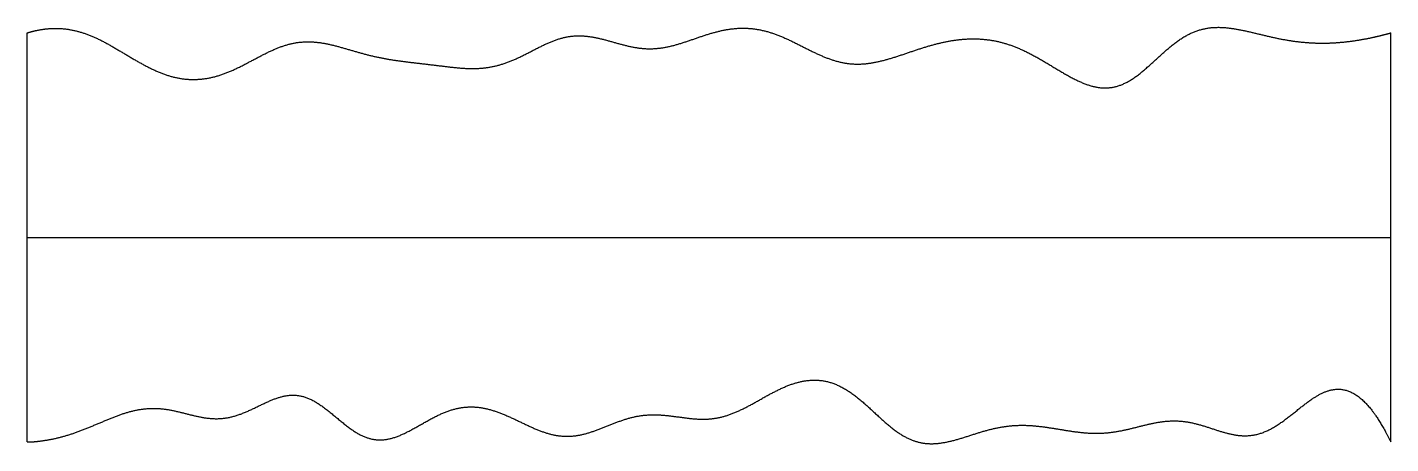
# Model space of a CAD drawing. Header units: millimetres. Extents: x 0 to 10, y 0 to 3.
import ezdxf

# ---------------------------------------------------------------- set-up
doc = ezdxf.new("R2010")
doc.units = ezdxf.units.MM
doc.layers.get('0').update_dxf_attribs({"linetype": 'CONTINUOUS'})

msp = doc.modelspace()

# ---------------------------------------------------------------- linework, layer by layer
for points in [[(0, 3), (0.021, 3.007), (0.064, 3.018), (0.128, 3.031), (0.211, 3.037), (0.312, 3.028), (0.411, 3.003), (0.508, 2.964), (0.604, 2.913), (0.699, 2.856), (0.795, 2.798), (0.891, 2.744), (0.99, 2.699), (1.09, 2.668), (1.192, 2.654), (1.295, 2.659), (1.398, 2.681), (1.499, 2.72), (1.599, 2.77), (1.697, 2.824), (1.795, 2.874), (1.892, 2.913), (1.99, 2.935), (2.09, 2.938), (2.19, 2.924), (2.292, 2.898), (2.394, 2.867), (2.495, 2.838), (2.597, 2.815), (2.698, 2.798), (2.799, 2.785), (2.9, 2.774), (3.001, 2.762), (3.104, 2.749), (3.206, 2.738), (3.308, 2.736), (3.41, 2.748), (3.51, 2.776), (3.609, 2.819), (3.708, 2.871), (3.806, 2.922), (3.904, 2.962), (4.003, 2.982), (4.103, 2.98), (4.204, 2.96), (4.305, 2.93), (4.407, 2.901), (4.508, 2.882), (4.609, 2.881), (4.71, 2.897), (4.81, 2.927), (4.911, 2.963), (5.012, 2.998), (5.114, 3.024), (5.217, 3.038), (5.319, 3.035), (5.421, 3.015), (5.521, 2.98), (5.62, 2.934), (5.719, 2.882), (5.816, 2.834), (5.914, 2.795), (6.013, 2.772), (6.112, 2.767), (6.212, 2.78), (6.314, 2.806), (6.416, 2.839), (6.519, 2.875), (6.621, 2.908), (6.723, 2.934), (6.824, 2.952), (6.925, 2.959), (7.024, 2.955), (7.122, 2.939), (7.22, 2.91), (7.318, 2.868), (7.418, 2.815), (7.518, 2.754), (7.62, 2.692), (7.722, 2.637), (7.822, 2.6), (7.921, 2.589), (8.017, 2.609), (8.111, 2.659), (8.202, 2.734), (8.293, 2.819), (8.385, 2.903), (8.479, 2.974), (8.577, 3.021), (8.677, 3.043), (8.779, 3.043), (8.883, 3.027), (8.987, 3.003), (9.091, 2.977), (9.193, 2.954), (9.294, 2.937), (9.394, 2.927), (9.494, 2.923), (9.594, 2.926), (9.694, 2.936), (9.795, 2.951), (9.877, 2.968), (9.938, 2.983), (9.979, 2.994), (10, 3)], [(0, 0), (0, 0.12), (0, 0.36), (0, 0.72), (0, 1.2), (0, 1.8), (0, 2.28), (0, 2.64), (0, 2.88), (0, 3)], [(10, 0), (10, 0.12), (10, 0.36), (10, 0.72), (10, 1.2), (10, 1.8), (10, 2.28), (10, 2.64), (10, 2.88), (10, 3)], [(0, 1.5), (0.4, 1.5), (1.2, 1.5), (2.4, 1.5), (4, 1.5), (6, 1.5), (7.6, 1.5), (8.8, 1.5), (9.6, 1.5), (10, 1.5)], [(0, 0), (0.02, 0), (0.061, 0.002), (0.121, 0.009), (0.202, 0.023), (0.303, 0.05), (0.404, 0.086), (0.506, 0.129), (0.607, 0.172), (0.708, 0.212), (0.809, 0.239), (0.911, 0.251), (1.012, 0.244), (1.114, 0.222), (1.216, 0.193), (1.318, 0.171), (1.421, 0.166), (1.523, 0.185), (1.625, 0.227), (1.727, 0.279), (1.828, 0.326), (1.927, 0.351), (2.025, 0.342), (2.121, 0.296), (2.216, 0.224), (2.311, 0.141), (2.406, 0.067), (2.502, 0.019), (2.6, 0.007), (2.699, 0.029), (2.8, 0.077), (2.902, 0.137), (3.005, 0.195), (3.107, 0.239), (3.21, 0.261), (3.313, 0.259), (3.415, 0.235), (3.517, 0.195), (3.618, 0.146), (3.719, 0.097), (3.819, 0.058), (3.919, 0.038), (4.018, 0.04), (4.118, 0.064), (4.218, 0.102), (4.318, 0.144), (4.419, 0.18), (4.522, 0.2), (4.625, 0.202), (4.729, 0.191), (4.832, 0.175), (4.933, 0.164), (5.033, 0.167), (5.132, 0.19), (5.229, 0.23), (5.327, 0.283), (5.427, 0.341), (5.529, 0.395), (5.632, 0.437), (5.737, 0.458), (5.84, 0.455), (5.942, 0.424), (6.04, 0.367), (6.134, 0.29), (6.226, 0.204), (6.316, 0.119), (6.408, 0.049), (6.503, 0.002), (6.6, -0.018), (6.701, -0.012), (6.805, 0.012), (6.91, 0.046), (7.014, 0.081), (7.118, 0.107), (7.221, 0.122), (7.322, 0.125), (7.424, 0.116), (7.525, 0.101), (7.627, 0.083), (7.73, 0.068), (7.832, 0.061), (7.935, 0.066), (8.037, 0.083), (8.139, 0.109), (8.241, 0.136), (8.343, 0.155), (8.445, 0.158), (8.547, 0.143), (8.65, 0.112), (8.752, 0.076), (8.854, 0.048), (8.955, 0.039), (9.054, 0.059), (9.152, 0.108), (9.248, 0.178), (9.343, 0.257), (9.437, 0.329), (9.53, 0.38), (9.624, 0.397), (9.718, 0.373), (9.811, 0.302), (9.887, 0.206), (9.943, 0.112), (9.981, 0.039), (10, 0)]]:
    msp.add_open_spline(points, degree=5)

doc.saveas('drawing.dxf')
